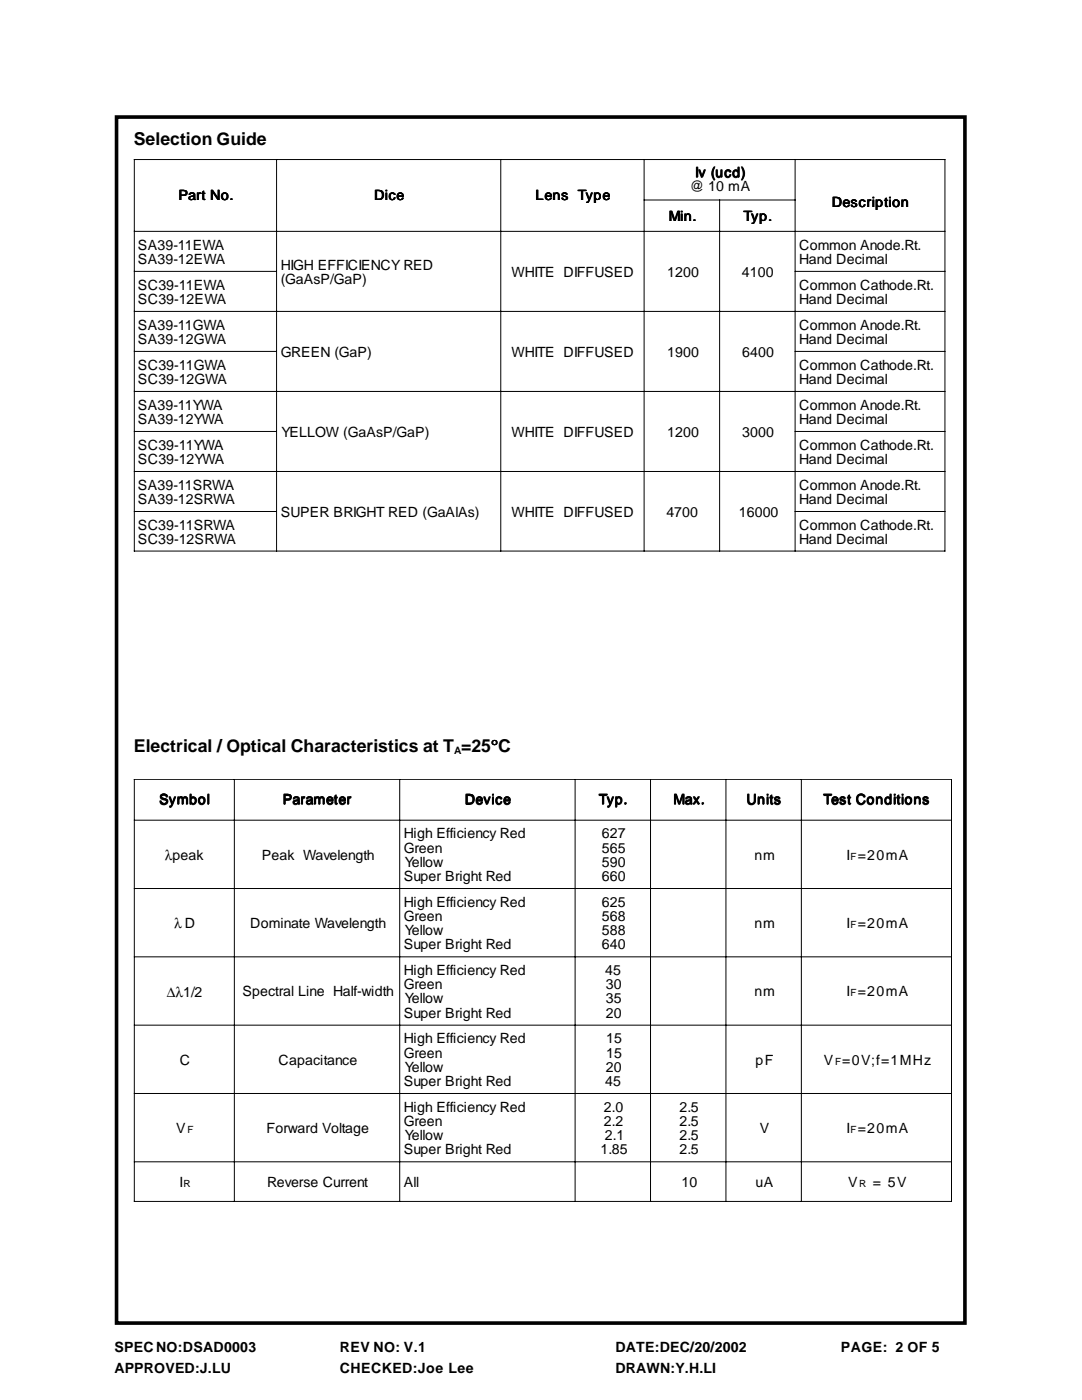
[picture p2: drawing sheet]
<svg xmlns="http://www.w3.org/2000/svg" width="216mm" height="279mm" viewBox="0 0 216 279" stroke-linecap="round" stroke-linejoin="round" font-family="sans-serif">
<defs><g id="words">
<g font-size="3.5">
<text x="26.7" y="29">Selection Guide</text>
<text x="26.7" y="150.1">Electrical / Optical Characteristics at T =25°C</text>
</g>
<g font-size="2.8">
<text x="138.7" y="35.4">Iv (ucd))</text>
<text x="35.6" y="39.9">Part No..</text>
<text x="74.7" y="39.9">Dice</text>
<text x="79.1" y="39.9">e</text>
<text x="106.9" y="39.9">Lens Type</text>
<text x="120.3" y="39.9">e</text>
<text x="137.6" y="38.2">@ 10 mA</text>
<text x="166" y="41.3">Description</text>
<text x="179.8" y="41.3">n</text>
<text x="133.4" y="44">Min.</text>
<text x="148.3" y="44">Typ.</text>
<text x="27.5" y="49.8">SA39-11EWA</text>
<text x="27.5" y="52.6">SA39-12EWA</text>
<text x="56" y="53.8">HIGH EFFICIENCY RED</text>
<text x="159.5" y="49.8">Common Anode.Rt.</text>
<text x="159.5" y="52.6">Hand Decimal</text>
<text x="27.5" y="57.8">SC39-11EWA</text>
<text x="56" y="56.6">(GaAsP/GaP)</text>
<text x="102.1" y="55.2">WHITE DIFFUSED</text>
<text x="133.1" y="55.2">1200</text>
<text x="148" y="55.2">4100</text>
<text x="159.5" y="57.8">Common Cathode.Rt.</text>
<text x="27.5" y="60.6">SC39-12EWA</text>
<text x="27.5" y="65.8">SA39-11GWA</text>
<text x="159.5" y="65.8">Common Anode.Rt.</text>
<text x="159.5" y="60.6">Hand Decimal</text>
<text x="27.5" y="68.6">SA39-12GWA</text>
<text x="56" y="71.2">GREEN (GaP)</text>
<text x="102.1" y="71.2">WHITE DIFFUSED</text>
<text x="133.1" y="71.2">1900</text>
<text x="148.1" y="71.2">6400</text>
<text x="159.5" y="68.6">Hand Decimal</text>
<text x="27.5" y="76.6">SC39-12GWA</text>
<text x="27.5" y="73.8">SC39-11GWA</text>
<text x="159.5" y="73.8">Common Cathode.Rt.</text>
<text x="159.5" y="76.6">Hand Decimal</text>
<text x="27.5" y="81.8">SA39-11YWA</text>
<text x="159.5" y="81.8">Common Anode.Rt.</text>
<text x="27.5" y="89.7">SC39-11YWA</text>
<text x="27.5" y="84.6">SA39-12YWA</text>
<text x="56.2" y="87.2">YELLOW (GaAsP/GaP)</text>
<text x="102.1" y="87.2">WHITE DIFFUSED</text>
<text x="133.1" y="87.2">1200</text>
<text x="148.1" y="87.2">3000</text>
<text x="159.5" y="84.6">Hand Decimal</text>
<text x="159.5" y="89.7">Common Cathode.Rt.</text>
<text x="27.5" y="92.6">SC39-12YWA</text>
<text x="159.5" y="92.6">Hand Decimal</text>
<text x="27.5" y="100.6">SA39-12SRWA</text>
<text x="27.5" y="97.7">SA39-11SRWA</text>
<text x="159.5" y="97.7">Common Anode.Rt.</text>
<text x="159.5" y="100.6">Hand Decimal</text>
<text x="27.5" y="105.7">SC39-11SRWA</text>
<text x="56" y="103.1">SUPER BRIGHT RED (GaAlAs)</text>
<text x="102.1" y="103.1">WHITE DIFFUSED</text>
<text x="133" y="103.1">4700</text>
<text x="147.4" y="103.1">16000</text>
<text x="159.5" y="105.7">Common Cathode.Rt.</text>
<text x="27.5" y="108.5">SC39-12SRWA</text>
<text x="159.5" y="108.5">Hand Decimal</text>
<text x="31.7" y="160.5">Symbol</text>
<text x="56.4" y="160.5">Parameterrr</text>
<text x="92.8" y="160.5">Device</text>
<text x="100.4" y="160.5">e</text>
<text x="119.5" y="160.5">Typ..</text>
<text x="134.4" y="160.5">Max.</text>
<text x="149" y="160.5">Units</text>
<text x="154.5" y="160.5">s</text>
<text x="164.3" y="160.5">Test Conditions</text>
<text x="184.1" y="160.5">s</text>
<text x="80.6" y="167.3">High Efficiency Red</text>
<text x="120.1" y="167.3">627</text>
<text x="32.9" y="171.6">λpeak</text>
<text x="52.3" y="171.6">Peak Wavelength</text>
<text x="80.6" y="170.2">Green</text>
<text x="80.8" y="173">Yellow</text>
<text x="120.1" y="170.2">565</text>
<text x="120.1" y="173">590</text>
<text x="150.6" y="171.6">nm</text>
<text x="168.9" y="171.6">I =20mA</text>
<text x="80.6" y="175.8">Super Bright Red</text>
<text x="120.1" y="175.8">660</text>
<text x="34.7" y="185.2">λ D</text>
<text x="49.9" y="185.2">Dominate Wavelength</text>
<text x="80.6" y="181">High Efficiency Red</text>
<text x="80.6" y="183.8">Green</text>
<text x="120.1" y="181">625</text>
<text x="120.1" y="183.8">568</text>
<text x="150.6" y="185.2">nm</text>
<text x="168.9" y="185.2">I =20mA</text>
<text x="80.6" y="189.4">Super Bright Red</text>
<text x="80.8" y="186.6">Yellow</text>
<text x="120.1" y="186.6">588</text>
<text x="120.1" y="189.4">640</text>
<text x="80.6" y="194.6">High Efficiency Red</text>
<text x="80.6" y="197.4">Green</text>
<text x="120.8" y="194.6">45</text>
<text x="120.9" y="197.4">30</text>
<text x="33.3" y="198.9">∆λ1/2</text>
<text x="48.4" y="198.8">Spectral Line Half-width</text>
<text x="80.6" y="203.1">Super Bright Red</text>
<text x="80.8" y="200.2">Yellow</text>
<text x="120.9" y="200.2">35</text>
<text x="120.9" y="203.1">20</text>
<text x="150.6" y="198.8">nm</text>
<text x="168.9" y="198.8">I =20mA</text>
<text x="80.6" y="208.2">High Efficiency Red</text>
<text x="121" y="208.2">15</text>
<text x="35.9" y="212.5">C</text>
<text x="55.6" y="212.5">Capacitance</text>
<text x="80.6" y="211.1">Green</text>
<text x="80.8" y="213.9">Yellow</text>
<text x="120.9" y="213.9">20</text>
<text x="121" y="211.1">15</text>
<text x="150.7" y="212.5">pF</text>
<text x="164.4" y="212.5">V =0V;f=1MHz</text>
<text x="80.6" y="216.7">Super Bright Red</text>
<text x="80.6" y="221.9">High Efficiency Red</text>
<text x="120.5" y="221.9">2.0</text>
<text x="120.8" y="216.7">45</text>
<text x="135.6" y="221.9">2.5</text>
<text x="35.2" y="226.1">V</text>
<text x="53.2" y="226.1">Forward Voltage</text>
<text x="80.6" y="224.7">Green</text>
<text x="80.8" y="227.5">Yellow</text>
<text x="120.5" y="224.7">2.2</text>
<text x="120.7" y="227.5">2.1</text>
<text x="135.6" y="224.7">2.5</text>
<text x="135.6" y="227.5">2.5</text>
<text x="151.6" y="226.1">V</text>
<text x="168.9" y="226.1">I =20mA</text>
<text x="80.6" y="230.3">Super Bright Red</text>
<text x="119.8" y="230.3">1.85</text>
<text x="135.6" y="230.3">2.5</text>
<text x="35.8" y="236.9">I</text>
<text x="53.3" y="236.9">Reverse Current</text>
<text x="80.6" y="236.9">All</text>
<text x="136" y="236.9">10</text>
<text x="150.7" y="236.9">uA</text>
<text x="169.2" y="236.9">V</text>
<text x="174.2" y="236.9">= 5V</text>
<text x="22.8" y="269.8">SPEC NO:DSAD0003</text>
<text x="67.8" y="269.8">REV NO: V.1</text>
<text x="122.8" y="269.8">DATE:DEC/20/2002</text>
<text x="167.8" y="269.8">PAGE: 2 OF 5</text>
<text x="22.8" y="274.1">APPROVED:J.LU</text>
<text x="67.8" y="274.1">CHECKED:Joe Lee</text>
<text x="122.8" y="274.1">DRAWN:Y.H.LI</text>
</g>
<g font-size="2">
<text x="90.6" y="150.5">A</text>
<text x="169.7" y="171.6">F</text>
<text x="169.7" y="185.2">F</text>
<text x="169.7" y="198.8">F</text>
<text x="166.6" y="212.5">F</text>
<text x="37.4" y="226.1">F</text>
<text x="169.7" y="226.1">F</text>
<text x="36.6" y="236.9">R</text>
<text x="171.5" y="236.9">R</text>
</g>
</g></defs>
<path d="M23.3 23.4h169.2v240.6h-169.2z" fill="none" stroke="#000" stroke-width=".72" stroke-linecap="butt"/>
<g fill="none" stroke="#000" stroke-width=".2">
<path d="M26.7 31.8h161.9M26.8 31.8v78.3M55.2 31.8v78.3M99.9 31.8v78.3M128.4 39.9h30.3M128.5 31.8v78.3M143.6 39.8v70.3M158.7 31.8v78.3M188.5 31.8v78.3M26.7 46.2h161.9M26.7 54.2h28.6M158.6 54.2h30"/>
<path d="M26.7 62.1h161.9M26.7 70.1h28.6M26.7 78.1h161.9M158.6 70.1h30M26.7 86.1h28.6M26.7 94.1h161.9M158.6 86.1h30M26.7 102.1h28.6M26.7 110h161.9M158.6 102.1h30M26.7 155.5h163.2M26.8 155.4v84.5"/>
<path d="M46.8 155.4v84.5M79.8 155.4v84.5M114.8 155.4v84.5M129.8 155.4v84.5M144.9 155.4v84.5M159.9 155.4v84.5M189.9 155.4v84.5M26.7 163.7h163.2M26.7 177.3h163.2M26.7 191h163.2M26.7 204.6h163.2M26.7 218.2h163.2"/>
<path d="M26.7 231.9h163.2M26.7 239.8h163.2"/>
</g>
<use href="#words"/>
</svg>
